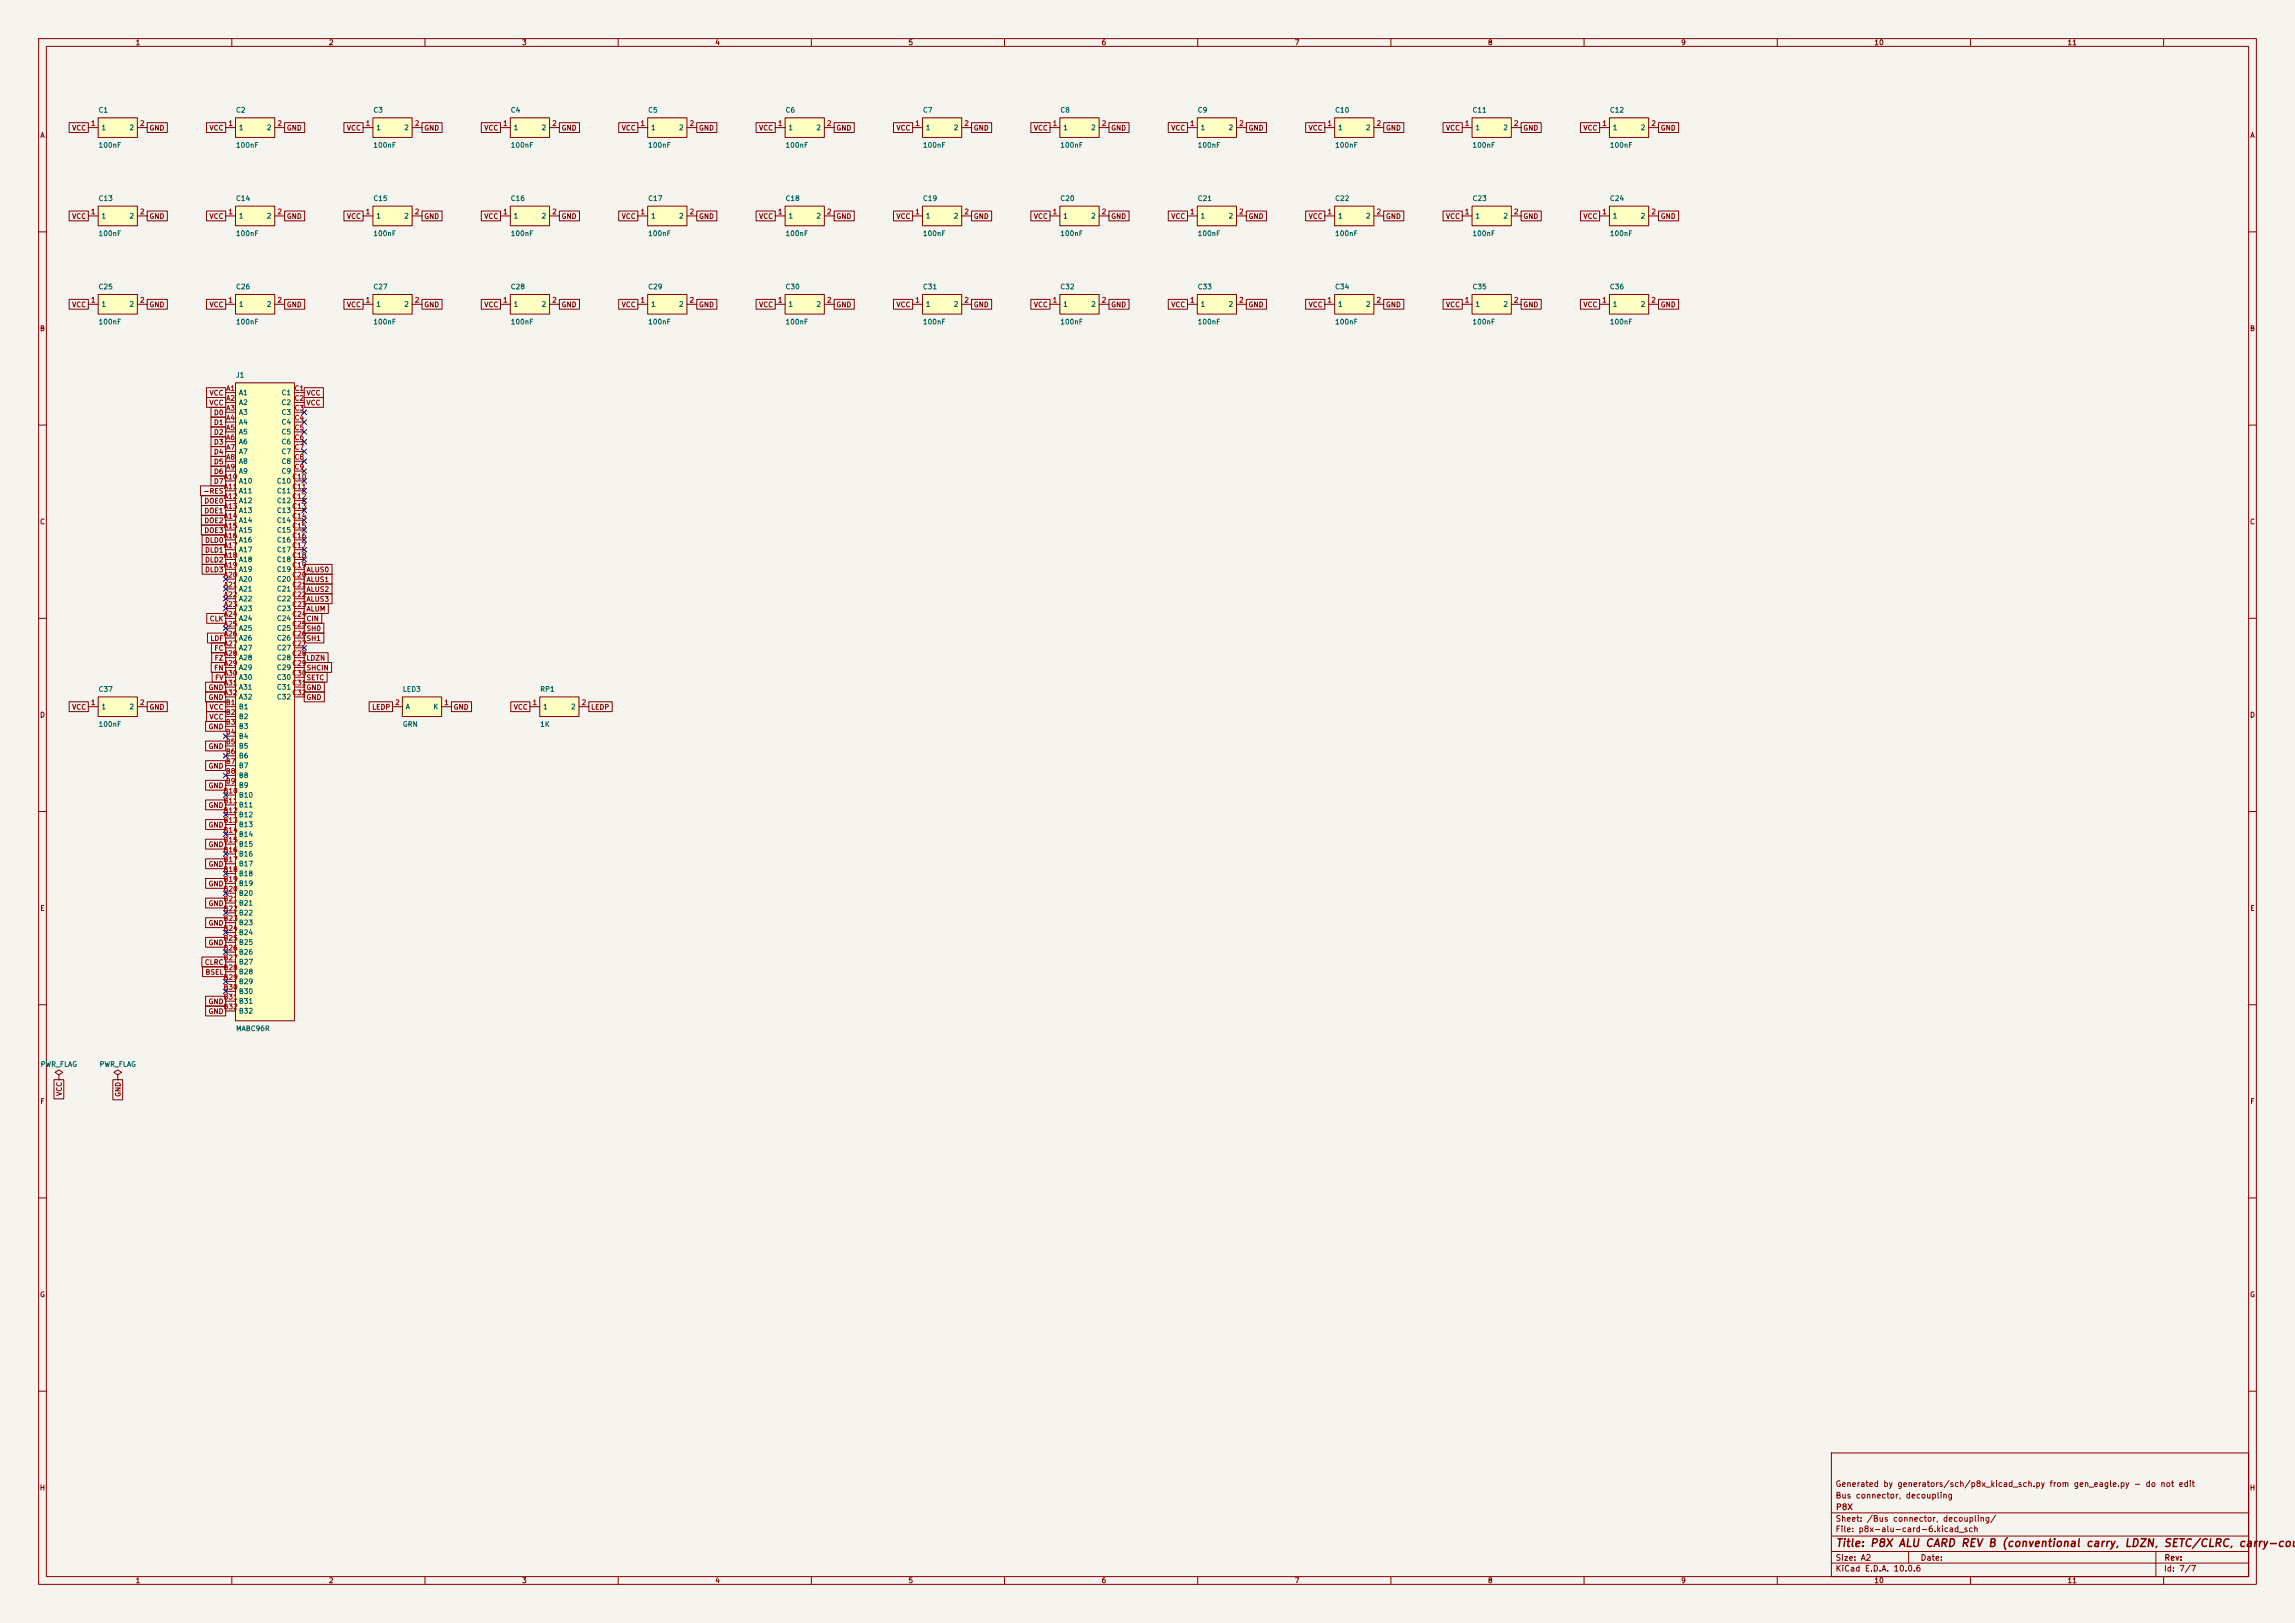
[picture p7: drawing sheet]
<svg xmlns="http://www.w3.org/2000/svg" width="594mm" height="420mm" viewBox="0 0 594 420" stroke-linecap="round" stroke-linejoin="round" font-family="sans-serif">
<defs><g id="words">
<text font-size="2" fill="#840000" x="475" y="400.8">Title: P8X ALU CARD REV B (conventional carry, LDZN, SETC/CLRC, carry-coup</text>
<g font-size="1.5" fill="#840000">
<text x="475" y="388.1">Bus connector, decoupling</text>
<text x="475" y="385.1">Generated by generators/sch/p8x_kicad_sch.py from gen_eagle.py - do not edit</text>
<text x="475" y="394.1">Sheet: /Bus connector, decoupling/</text>
<text x="475.1" y="391.1">P8X</text>
<text x="475" y="396.8">File: p8x-alu-card-6.kicad_sch</text>
<text x="475" y="407">KiCad E.D.A. 10.0.6</text>
<text x="475" y="404.2">Size: A2</text>
<text x="497" y="404.2">Date:</text>
<text x="560" y="407">Id: 7/7</text>
<text x="560.1" y="404.2">Rev:</text>
</g>
<g font-size="1.3" fill="#840000">
<text x="35" y="12">1</text>
<text x="85" y="12">2</text>
<text x="135" y="12">3</text>
<text x="185" y="12">4</text>
<text x="235" y="12">5</text>
<text x="285" y="12">6</text>
<text x="335" y="12">7</text>
<text x="385" y="12">8</text>
<text x="435" y="12">9</text>
<text x="485" y="12">10</text>
<text x="535" y="12">11</text>
<text x="10.3" y="36">A</text>
<text x="18.5" y="34.1">VCC</text>
<text x="38.5" y="34.1">GND</text>
<text x="54.1" y="34.1">VCC</text>
<text x="74.1" y="34.1">GND</text>
<text x="89.6" y="34.1">VCC</text>
<text x="109.7" y="34.1">GND</text>
<text x="125.2" y="34.1">VCC</text>
<text x="145.2" y="34.1">GND</text>
<text x="160.8" y="34.1">VCC</text>
<text x="180.8" y="34.1">GND</text>
<text x="196.3" y="34.1">VCC</text>
<text x="216.3" y="34.1">GND</text>
<text x="231.9" y="34.1">VCC</text>
<text x="251.9" y="34.1">GND</text>
<text x="267.4" y="34.1">VCC</text>
<text x="287.5" y="34.1">GND</text>
<text x="303" y="34.1">VCC</text>
<text x="323" y="34.1">GND</text>
<text x="338.6" y="34.1">VCC</text>
<text x="358.6" y="34.1">GND</text>
<text x="374.1" y="34.1">VCC</text>
<text x="394.1" y="34.1">GND</text>
<text x="409.7" y="34.1">VCC</text>
<text x="429.7" y="34.1">GND</text>
<text x="582.3" y="36">A</text>
<text x="18.5" y="56.9">VCC</text>
<text x="38.5" y="56.9">GND</text>
<text x="54.1" y="56.9">VCC</text>
<text x="74.1" y="56.9">GND</text>
<text x="89.6" y="56.9">VCC</text>
<text x="109.7" y="56.9">GND</text>
<text x="125.2" y="56.9">VCC</text>
<text x="145.2" y="56.9">GND</text>
<text x="160.8" y="56.9">VCC</text>
<text x="180.8" y="56.9">GND</text>
<text x="196.3" y="56.9">VCC</text>
<text x="216.3" y="56.9">GND</text>
<text x="231.9" y="56.9">VCC</text>
<text x="251.9" y="56.9">GND</text>
<text x="267.4" y="56.9">VCC</text>
<text x="287.5" y="56.9">GND</text>
<text x="303" y="56.9">VCC</text>
<text x="323" y="56.9">GND</text>
<text x="338.6" y="56.9">VCC</text>
<text x="358.6" y="56.9">GND</text>
<text x="374.1" y="56.9">VCC</text>
<text x="394.1" y="56.9">GND</text>
<text x="409.7" y="56.9">VCC</text>
<text x="429.7" y="56.9">GND</text>
<text x="18.5" y="79.8">VCC</text>
<text x="38.5" y="79.8">GND</text>
<text x="54.1" y="79.8">VCC</text>
<text x="74.1" y="79.8">GND</text>
<text x="89.6" y="79.8">VCC</text>
<text x="109.7" y="79.8">GND</text>
<text x="125.2" y="79.8">VCC</text>
<text x="145.2" y="79.8">GND</text>
<text x="160.8" y="79.8">VCC</text>
<text x="180.8" y="79.8">GND</text>
<text x="196.3" y="79.8">VCC</text>
<text x="216.3" y="79.8">GND</text>
<text x="231.9" y="79.8">VCC</text>
<text x="251.9" y="79.8">GND</text>
<text x="267.4" y="79.8">VCC</text>
<text x="287.5" y="79.8">GND</text>
<text x="303" y="79.8">VCC</text>
<text x="323" y="79.8">GND</text>
<text x="338.6" y="79.8">VCC</text>
<text x="358.6" y="79.8">GND</text>
<text x="374.1" y="79.8">VCC</text>
<text x="394.1" y="79.8">GND</text>
<text x="409.7" y="79.8">VCC</text>
<text x="429.7" y="79.8">GND</text>
<text x="10.2" y="86">B</text>
<text x="582.2" y="86">B</text>
<text x="54.1" y="105.2">VCC</text>
<text x="54.1" y="102.7">VCC</text>
<text x="55.2" y="107.7">D0</text>
<text x="79.2" y="102.7">VCC</text>
<text x="79.2" y="105.2">VCC</text>
<text x="55.2" y="110.3">D1</text>
<text x="55.2" y="112.8">D2</text>
<text x="55.2" y="115.4">D3</text>
<text x="55.2" y="117.9">D4</text>
<text x="55.2" y="120.4">D5</text>
<text x="55.2" y="123">D6</text>
<text x="55.2" y="125.5">D7</text>
<text x="52.5" y="128.1">-RES</text>
<text x="52.8" y="130.6">DOE0</text>
<text x="10.2" y="136">C</text>
<text x="52.8" y="133.1">DOE1</text>
<text x="52.8" y="135.7">DOE2</text>
<text x="582.2" y="136">C</text>
<text x="52.8" y="138.2">DOE3</text>
<text x="52.9" y="140.8">DLD0</text>
<text x="52.9" y="143.3">DLD1</text>
<text x="52.9" y="145.8">DLD2</text>
<text x="52.9" y="148.4">DLD3</text>
<text x="79.2" y="148.4">ALUS0</text>
<text x="79.2" y="150.9">ALUS1</text>
<text x="79.2" y="153.5">ALUS2</text>
<text x="79.2" y="156">ALUS3</text>
<text x="54.1" y="161.1">CLK</text>
<text x="79.2" y="158.5">ALUM</text>
<text x="79.2" y="161.1">CIN</text>
<text x="54.3" y="166.2">LDF</text>
<text x="79.2" y="163.6">SH0</text>
<text x="79.2" y="166.2">SH1</text>
<text x="55.3" y="173.8">FN</text>
<text x="55.4" y="168.7">FC</text>
<text x="55.4" y="171.2">FZ</text>
<text x="79.2" y="171.2">LDZN</text>
<text x="79.2" y="173.8">SHCIN</text>
<text x="53.8" y="178.9">GND</text>
<text x="55.5" y="176.3">FV</text>
<text x="79.2" y="176.3">SETC</text>
<text x="79.2" y="178.9">GND</text>
<text x="10.2" y="186">D</text>
<text x="18.5" y="183.9">VCC</text>
<text x="38.5" y="183.9">GND</text>
<text x="53.8" y="181.4">GND</text>
<text x="54.1" y="183.9">VCC</text>
<text x="79.2" y="181.4">GND</text>
<text x="96.2" y="183.9">LEDP</text>
<text x="117.3" y="183.9">GND</text>
<text x="132.8" y="183.9">VCC</text>
<text x="152.8" y="183.9">LEDP</text>
<text x="582.2" y="186">D</text>
<text x="53.8" y="189">GND</text>
<text x="54.1" y="186.5">VCC</text>
<text x="53.8" y="194.1">GND</text>
<text x="53.8" y="199.2">GND</text>
<text x="53.8" y="204.3">GND</text>
<text x="53.8" y="209.3">GND</text>
<text x="53.8" y="214.4">GND</text>
<text x="53.8" y="219.5">GND</text>
<text x="53.8" y="224.6">GND</text>
<text x="53.8" y="229.7">GND</text>
<text x="10.3" y="236">E</text>
<text x="53.8" y="234.7">GND</text>
<text x="53.8" y="239.8">GND</text>
<text x="582.3" y="236">E</text>
<text x="53.8" y="244.9">GND</text>
<text x="52.9" y="250">CLRC</text>
<text x="53.1" y="252.5">BSEL</text>
<text x="53.8" y="262.7">GND</text>
<text x="53.8" y="260.1">GND</text>
<text x="10.3" y="286">F</text>
<text x="16.3" y="283.7" transform="rotate(-90 16.3 283.7)">VCC</text>
<text x="31.5" y="284" transform="rotate(-90 31.5 284)">GND</text>
<text x="582.3" y="286">F</text>
<text x="10.2" y="336">G</text>
<text x="582.2" y="336">G</text>
<text x="10.2" y="386">H</text>
<text x="582.2" y="386">H</text>
<text x="35" y="410">1</text>
<text x="85" y="410">2</text>
<text x="135" y="410">3</text>
<text x="185" y="410">4</text>
<text x="235" y="410">5</text>
<text x="285" y="410">6</text>
<text x="335" y="410">7</text>
<text x="385" y="410">8</text>
<text x="435" y="410">9</text>
<text x="485" y="410">10</text>
<text x="535" y="410">11</text>
</g>
<g font-size="1.3" fill="#006464">
<text x="25.4" y="29.4">C1</text>
<text x="60.9" y="29.4">C2</text>
<text x="96.5" y="29.4">C3</text>
<text x="132.1" y="29.4">C4</text>
<text x="167.6" y="29.4">C5</text>
<text x="203.2" y="29.4">C6</text>
<text x="238.7" y="29.4">C7</text>
<text x="274.3" y="29.4">C8</text>
<text x="309.9" y="29.4">C9</text>
<text x="345.4" y="29.4">C10</text>
<text x="381" y="29.4">C11</text>
<text x="416.5" y="29.4">C12</text>
<text x="26.1" y="34">1</text>
<text x="33.4" y="34">2</text>
<text x="61.7" y="34">1</text>
<text x="68.9" y="34">2</text>
<text x="97.3" y="34">1</text>
<text x="104.5" y="34">2</text>
<text x="132.8" y="34">1</text>
<text x="140" y="34">2</text>
<text x="168.4" y="34">1</text>
<text x="175.6" y="34">2</text>
<text x="203.9" y="34">1</text>
<text x="211.2" y="34">2</text>
<text x="239.5" y="34">1</text>
<text x="246.7" y="34">2</text>
<text x="275.1" y="34">1</text>
<text x="282.3" y="34">2</text>
<text x="310.6" y="34">1</text>
<text x="317.8" y="34">2</text>
<text x="346.2" y="34">1</text>
<text x="353.4" y="34">2</text>
<text x="381.7" y="34">1</text>
<text x="389" y="34">2</text>
<text x="417.3" y="34">1</text>
<text x="424.5" y="34">2</text>
<text x="25.4" y="38.5">100nF</text>
<text x="60.9" y="38.5">100nF</text>
<text x="96.5" y="38.5">100nF</text>
<text x="132.1" y="38.5">100nF</text>
<text x="167.6" y="38.5">100nF</text>
<text x="203.2" y="38.5">100nF</text>
<text x="238.7" y="38.5">100nF</text>
<text x="274.3" y="38.5">100nF</text>
<text x="309.9" y="38.5">100nF</text>
<text x="345.4" y="38.5">100nF</text>
<text x="381" y="38.5">100nF</text>
<text x="416.5" y="38.5">100nF</text>
<text x="25.4" y="52.3">C13</text>
<text x="60.9" y="52.3">C14</text>
<text x="96.5" y="52.3">C15</text>
<text x="132.1" y="52.3">C16</text>
<text x="167.6" y="52.3">C17</text>
<text x="203.2" y="52.3">C18</text>
<text x="238.7" y="52.3">C19</text>
<text x="274.3" y="52.3">C20</text>
<text x="309.9" y="52.3">C21</text>
<text x="345.4" y="52.3">C22</text>
<text x="381" y="52.3">C23</text>
<text x="416.5" y="52.3">C24</text>
<text x="26.1" y="56.8">1</text>
<text x="33.4" y="56.8">2</text>
<text x="61.7" y="56.8">1</text>
<text x="68.9" y="56.8">2</text>
<text x="97.3" y="56.8">1</text>
<text x="104.5" y="56.8">2</text>
<text x="132.8" y="56.8">1</text>
<text x="140" y="56.8">2</text>
<text x="168.4" y="56.8">1</text>
<text x="175.6" y="56.8">2</text>
<text x="203.9" y="56.8">1</text>
<text x="211.2" y="56.8">2</text>
<text x="239.5" y="56.8">1</text>
<text x="246.7" y="56.8">2</text>
<text x="275.1" y="56.8">1</text>
<text x="282.3" y="56.8">2</text>
<text x="310.6" y="56.8">1</text>
<text x="317.8" y="56.8">2</text>
<text x="346.2" y="56.8">1</text>
<text x="353.4" y="56.8">2</text>
<text x="381.7" y="56.8">1</text>
<text x="389" y="56.8">2</text>
<text x="417.3" y="56.8">1</text>
<text x="424.5" y="56.8">2</text>
<text x="25.4" y="61.4">100nF</text>
<text x="60.9" y="61.4">100nF</text>
<text x="96.5" y="61.4">100nF</text>
<text x="132.1" y="61.4">100nF</text>
<text x="167.6" y="61.4">100nF</text>
<text x="203.2" y="61.4">100nF</text>
<text x="238.7" y="61.4">100nF</text>
<text x="274.3" y="61.4">100nF</text>
<text x="309.9" y="61.4">100nF</text>
<text x="345.4" y="61.4">100nF</text>
<text x="381" y="61.4">100nF</text>
<text x="416.5" y="61.4">100nF</text>
<text x="25.4" y="75.2">C25</text>
<text x="60.9" y="75.2">C26</text>
<text x="96.5" y="75.2">C27</text>
<text x="132.1" y="75.2">C28</text>
<text x="167.6" y="75.2">C29</text>
<text x="203.2" y="75.2">C30</text>
<text x="238.7" y="75.2">C31</text>
<text x="274.3" y="75.2">C32</text>
<text x="309.9" y="75.2">C33</text>
<text x="345.4" y="75.2">C34</text>
<text x="381" y="75.2">C35</text>
<text x="416.5" y="75.2">C36</text>
<text x="26.1" y="79.7">1</text>
<text x="33.4" y="79.7">2</text>
<text x="61.7" y="79.7">1</text>
<text x="68.9" y="79.7">2</text>
<text x="97.3" y="79.7">1</text>
<text x="104.5" y="79.7">2</text>
<text x="132.8" y="79.7">1</text>
<text x="140" y="79.7">2</text>
<text x="168.4" y="79.7">1</text>
<text x="175.6" y="79.7">2</text>
<text x="203.9" y="79.7">1</text>
<text x="211.2" y="79.7">2</text>
<text x="239.5" y="79.7">1</text>
<text x="246.7" y="79.7">2</text>
<text x="275.1" y="79.7">1</text>
<text x="282.3" y="79.7">2</text>
<text x="310.6" y="79.7">1</text>
<text x="317.8" y="79.7">2</text>
<text x="346.2" y="79.7">1</text>
<text x="353.4" y="79.7">2</text>
<text x="381.7" y="79.7">1</text>
<text x="389" y="79.7">2</text>
<text x="417.3" y="79.7">1</text>
<text x="424.5" y="79.7">2</text>
<text x="25.4" y="84.2">100nF</text>
<text x="60.9" y="84.2">100nF</text>
<text x="96.5" y="84.2">100nF</text>
<text x="132.1" y="84.2">100nF</text>
<text x="167.6" y="84.2">100nF</text>
<text x="203.2" y="84.2">100nF</text>
<text x="238.7" y="84.2">100nF</text>
<text x="274.3" y="84.2">100nF</text>
<text x="309.9" y="84.2">100nF</text>
<text x="345.4" y="84.2">100nF</text>
<text x="381" y="84.2">100nF</text>
<text x="416.5" y="84.2">100nF</text>
<text x="60.9" y="98">J1</text>
<text x="61.7" y="102.6">A1</text>
<text x="61.7" y="105.1">A2</text>
<text x="61.7" y="107.6">A3</text>
<text x="72.7" y="102.6">C1</text>
<text x="72.7" y="105.1">C2</text>
<text x="72.7" y="107.6">C3</text>
<text x="61.7" y="110.2">A4</text>
<text x="61.7" y="112.7">A5</text>
<text x="72.7" y="110.2">C4</text>
<text x="72.7" y="112.7">C5</text>
<text x="61.7" y="115.3">A6</text>
<text x="61.7" y="117.8">A7</text>
<text x="72.7" y="115.3">C6</text>
<text x="72.7" y="117.8">C7</text>
<text x="61.7" y="120.3">A8</text>
<text x="61.7" y="122.9">A9</text>
<text x="61.7" y="125.4">A10</text>
<text x="71.5" y="125.4">C10</text>
<text x="72.7" y="120.3">C8</text>
<text x="72.7" y="122.9">C9</text>
<text x="61.7" y="128">A11</text>
<text x="61.7" y="130.5">A12</text>
<text x="71.5" y="128">C11</text>
<text x="71.5" y="130.5">C12</text>
<text x="61.7" y="133">A13</text>
<text x="61.7" y="135.6">A14</text>
<text x="71.5" y="133">C13</text>
<text x="71.5" y="135.6">C14</text>
<text x="61.7" y="138.1">A15</text>
<text x="61.7" y="140.7">A16</text>
<text x="61.7" y="143.2">A17</text>
<text x="71.5" y="138.1">C15</text>
<text x="71.5" y="140.7">C16</text>
<text x="71.5" y="143.2">C17</text>
<text x="61.7" y="145.7">A18</text>
<text x="61.7" y="148.3">A19</text>
<text x="71.5" y="145.7">C18</text>
<text x="71.5" y="148.3">C19</text>
<text x="61.7" y="150.8">A20</text>
<text x="61.7" y="153.4">A21</text>
<text x="61.7" y="155.9">A22</text>
<text x="71.5" y="150.8">C20</text>
<text x="71.5" y="153.4">C21</text>
<text x="71.5" y="155.9">C22</text>
<text x="61.7" y="158.4">A23</text>
<text x="61.7" y="161">A24</text>
<text x="71.5" y="158.4">C23</text>
<text x="71.5" y="161">C24</text>
<text x="61.7" y="163.5">A25</text>
<text x="61.7" y="166.1">A26</text>
<text x="71.5" y="163.5">C25</text>
<text x="71.5" y="166.1">C26</text>
<text x="61.7" y="168.6">A27</text>
<text x="61.7" y="171.1">A28</text>
<text x="61.7" y="173.7">A29</text>
<text x="71.5" y="168.6">C27</text>
<text x="71.5" y="171.1">C28</text>
<text x="71.5" y="173.7">C29</text>
<text x="25.4" y="179.3">C37</text>
<text x="61.7" y="176.2">A30</text>
<text x="61.7" y="178.8">A31</text>
<text x="71.5" y="176.2">C30</text>
<text x="71.5" y="178.8">C31</text>
<text x="104.1" y="179.3">LED3</text>
<text x="139.7" y="179.3">RP1</text>
<text x="26.1" y="183.8">1</text>
<text x="33.4" y="183.8">2</text>
<text x="61.7" y="181.3">A32</text>
<text x="61.7" y="183.8">B1</text>
<text x="71.5" y="181.3">C32</text>
<text x="104.9" y="183.8">A</text>
<text x="112" y="183.8">K</text>
<text x="140.4" y="183.8">1</text>
<text x="147.7" y="183.8">2</text>
<text x="25.4" y="188.4">100nF</text>
<text x="61.7" y="186.4">B2</text>
<text x="61.7" y="188.9">B3</text>
<text x="61.7" y="191.5">B4</text>
<text x="104.1" y="188.4">GRN</text>
<text x="139.7" y="188.4">1K</text>
<text x="61.7" y="194">B5</text>
<text x="61.7" y="196.5">B6</text>
<text x="61.7" y="199.1">B7</text>
<text x="61.7" y="201.6">B8</text>
<text x="61.7" y="204.2">B9</text>
<text x="61.7" y="206.7">B10</text>
<text x="61.7" y="209.2">B11</text>
<text x="61.7" y="211.8">B12</text>
<text x="61.7" y="214.3">B13</text>
<text x="61.7" y="216.9">B14</text>
<text x="61.7" y="219.4">B15</text>
<text x="61.7" y="221.9">B16</text>
<text x="61.7" y="224.5">B17</text>
<text x="61.7" y="227">B18</text>
<text x="61.7" y="229.6">B19</text>
<text x="61.7" y="232.1">B20</text>
<text x="61.7" y="234.6">B21</text>
<text x="61.7" y="237.2">B22</text>
<text x="61.7" y="239.7">B23</text>
<text x="61.7" y="242.3">B24</text>
<text x="61.7" y="244.8">B25</text>
<text x="61.7" y="247.3">B26</text>
<text x="61.7" y="249.9">B27</text>
<text x="61.7" y="252.4">B28</text>
<text x="61.7" y="255">B29</text>
<text x="61.7" y="257.5">B30</text>
<text x="61.7" y="260">B31</text>
<text x="61.7" y="262.6">B32</text>
<text x="60.9" y="267.1">MABC96R</text>
<text x="10.4" y="276.4">PWR_FLAG</text>
<text x="25.6" y="276.4">PWR_FLAG</text>
</g>
<g font-size="1.3" fill="#a90000">
<text x="23.4" y="32.9">1</text>
<text x="36.1" y="32.9">2</text>
<text x="59" y="32.9">1</text>
<text x="71.7" y="32.9">2</text>
<text x="94.5" y="32.9">1</text>
<text x="107.2" y="32.9">2</text>
<text x="130.1" y="32.9">1</text>
<text x="142.8" y="32.9">2</text>
<text x="165.6" y="32.9">1</text>
<text x="178.3" y="32.9">2</text>
<text x="201.2" y="32.9">1</text>
<text x="213.9" y="32.9">2</text>
<text x="236.8" y="32.9">1</text>
<text x="249.5" y="32.9">2</text>
<text x="272.3" y="32.9">1</text>
<text x="285" y="32.9">2</text>
<text x="307.9" y="32.9">1</text>
<text x="320.6" y="32.9">2</text>
<text x="343.4" y="32.9">1</text>
<text x="356.1" y="32.9">2</text>
<text x="379" y="32.9">1</text>
<text x="391.7" y="32.9">2</text>
<text x="414.6" y="32.9">1</text>
<text x="427.3" y="32.9">2</text>
<text x="23.4" y="55.7">1</text>
<text x="36.1" y="55.7">2</text>
<text x="59" y="55.7">1</text>
<text x="71.7" y="55.7">2</text>
<text x="94.5" y="55.7">1</text>
<text x="107.2" y="55.7">2</text>
<text x="130.1" y="55.7">1</text>
<text x="142.8" y="55.7">2</text>
<text x="165.6" y="55.7">1</text>
<text x="178.3" y="55.7">2</text>
<text x="201.2" y="55.7">1</text>
<text x="213.9" y="55.7">2</text>
<text x="236.8" y="55.7">1</text>
<text x="249.5" y="55.7">2</text>
<text x="272.3" y="55.7">1</text>
<text x="285" y="55.7">2</text>
<text x="307.9" y="55.7">1</text>
<text x="320.6" y="55.7">2</text>
<text x="343.4" y="55.7">1</text>
<text x="356.1" y="55.7">2</text>
<text x="379" y="55.7">1</text>
<text x="391.7" y="55.7">2</text>
<text x="414.6" y="55.7">1</text>
<text x="427.3" y="55.7">2</text>
<text x="23.4" y="78.6">1</text>
<text x="36.1" y="78.6">2</text>
<text x="59" y="78.6">1</text>
<text x="71.7" y="78.6">2</text>
<text x="94.5" y="78.6">1</text>
<text x="107.2" y="78.6">2</text>
<text x="130.1" y="78.6">1</text>
<text x="142.8" y="78.6">2</text>
<text x="165.6" y="78.6">1</text>
<text x="178.3" y="78.6">2</text>
<text x="201.2" y="78.6">1</text>
<text x="213.9" y="78.6">2</text>
<text x="236.8" y="78.6">1</text>
<text x="249.5" y="78.6">2</text>
<text x="272.3" y="78.6">1</text>
<text x="285" y="78.6">2</text>
<text x="307.9" y="78.6">1</text>
<text x="320.6" y="78.6">2</text>
<text x="343.4" y="78.6">1</text>
<text x="356.1" y="78.6">2</text>
<text x="379" y="78.6">1</text>
<text x="391.7" y="78.6">2</text>
<text x="414.6" y="78.6">1</text>
<text x="427.3" y="78.6">2</text>
<text x="58.4" y="101.5">A1</text>
<text x="76.1" y="101.5">C1</text>
<text x="58.4" y="104">A2</text>
<text x="58.4" y="106.5">A3</text>
<text x="76.1" y="104">C2</text>
<text x="76.1" y="106.5">C3</text>
<text x="58.4" y="109.1">A4</text>
<text x="58.4" y="111.6">A5</text>
<text x="76.1" y="109.1">C4</text>
<text x="76.1" y="111.6">C5</text>
<text x="58.4" y="114.2">A6</text>
<text x="58.4" y="116.7">A7</text>
<text x="58.4" y="119.2">A8</text>
<text x="76.1" y="114.2">C6</text>
<text x="76.1" y="116.7">C7</text>
<text x="76.1" y="119.2">C8</text>
<text x="57.8" y="124.3">A10</text>
<text x="58.4" y="121.8">A9</text>
<text x="75.5" y="124.3">C10</text>
<text x="76.1" y="121.8">C9</text>
<text x="57.8" y="126.9">A11</text>
<text x="57.8" y="129.4">A12</text>
<text x="57.8" y="131.9">A13</text>
<text x="75.5" y="126.9">C11</text>
<text x="75.5" y="129.4">C12</text>
<text x="75.5" y="131.9">C13</text>
<text x="57.8" y="134.5">A14</text>
<text x="57.8" y="137">A15</text>
<text x="75.5" y="134.5">C14</text>
<text x="75.5" y="137">C15</text>
<text x="57.8" y="139.6">A16</text>
<text x="57.8" y="142.1">A17</text>
<text x="75.5" y="139.6">C16</text>
<text x="75.5" y="142.1">C17</text>
<text x="57.8" y="144.6">A18</text>
<text x="57.8" y="147.2">A19</text>
<text x="57.8" y="149.7">A20</text>
<text x="75.5" y="144.6">C18</text>
<text x="75.5" y="147.2">C19</text>
<text x="75.5" y="149.7">C20</text>
<text x="57.8" y="152.3">A21</text>
<text x="57.8" y="154.8">A22</text>
<text x="75.5" y="152.3">C21</text>
<text x="75.5" y="154.8">C22</text>
<text x="57.8" y="157.3">A23</text>
<text x="57.8" y="159.9">A24</text>
<text x="75.5" y="157.3">C23</text>
<text x="75.5" y="159.9">C24</text>
<text x="57.8" y="162.4">A25</text>
<text x="57.8" y="165">A26</text>
<text x="57.8" y="167.5">A27</text>
<text x="75.5" y="162.4">C25</text>
<text x="75.5" y="165">C26</text>
<text x="75.5" y="167.5">C27</text>
<text x="57.8" y="170">A28</text>
<text x="57.8" y="172.6">A29</text>
<text x="75.5" y="170">C28</text>
<text x="75.5" y="172.6">C29</text>
<text x="57.8" y="175.1">A30</text>
<text x="57.8" y="177.7">A31</text>
<text x="75.5" y="175.1">C30</text>
<text x="75.5" y="177.7">C31</text>
<text x="23.4" y="182.7">1</text>
<text x="36.1" y="182.7">2</text>
<text x="57.8" y="180.2">A32</text>
<text x="58.3" y="182.7">B1</text>
<text x="58.3" y="185.3">B2</text>
<text x="75.5" y="180.2">C32</text>
<text x="102.1" y="182.7">2</text>
<text x="114.8" y="182.7">1</text>
<text x="137.7" y="182.7">1</text>
<text x="150.4" y="182.7">2</text>
<text x="58.3" y="187.8">B3</text>
<text x="58.3" y="190.4">B4</text>
<text x="58.3" y="192.9">B5</text>
<text x="58.3" y="195.4">B6</text>
<text x="58.3" y="198">B7</text>
<text x="58.3" y="200.5">B8</text>
<text x="58.3" y="203.1">B9</text>
<text x="57.7" y="205.6">B10</text>
<text x="57.7" y="208.1">B11</text>
<text x="57.7" y="210.7">B12</text>
<text x="57.7" y="213.2">B13</text>
<text x="57.7" y="215.8">B14</text>
<text x="57.7" y="218.3">B15</text>
<text x="57.7" y="220.8">B16</text>
<text x="57.7" y="223.4">B17</text>
<text x="57.7" y="225.9">B18</text>
<text x="57.7" y="228.5">B19</text>
<text x="57.7" y="231">B20</text>
<text x="57.7" y="233.5">B21</text>
<text x="57.7" y="236.1">B22</text>
<text x="57.7" y="238.6">B23</text>
<text x="57.7" y="241.2">B24</text>
<text x="57.7" y="243.7">B25</text>
<text x="57.7" y="246.2">B26</text>
<text x="57.7" y="248.8">B27</text>
<text x="57.7" y="251.3">B28</text>
<text x="57.7" y="253.9">B29</text>
<text x="57.7" y="256.4">B30</text>
<text x="57.7" y="258.9">B31</text>
<text x="57.7" y="261.5">B32</text>
</g>
</g></defs>
<path d="M0 0h594v420h-594z" fill="#f5f4ef" stroke="#f5f4ef" stroke-width=".26"/>
<g fill="none" stroke="#840000" stroke-width=".26">
<path d="M10 10h574v400h-574zM12 12h570v396h-570zM60 10v2M110 10v2M160 10v2M210 10v2M260 10v2M310 10v2M360 10v2M410 10v2M460 10v2M510 10v2"/>
<path d="M560 10v2M10 60h2M582 60h2M10 110h2M582 110h2M10 160h2M582 160h2M10 210h2M582 210h2M10 260h2M582 260h2M10 310h2"/>
<path d="M582 310h2M10 360h2M474 376h108v32h-108zM582 360h2M474 397.5h108M474 391.5h108M60 408v2M110 408v2M160 408v2M210 408v2M260 408v2M310 408v2"/>
<path d="M360 408v2M410 408v2M460 408v2M474 404.5h108M474 401.5h108M494 401.5v3M510 408v2M558 401.5v6.5M560 408v2"/>
</g>
<path d="M345.4 53.3h10.2v5.1h-10.2z" fill="#ffffc2"/>
<path d="M342.9 55.9h2.5M345.4 53.3h10.2v5.1h-10.2zM355.6 55.9h2.5" fill="none" stroke="#840000" stroke-width=".26"/>
<path d="M61 99.1h15.2v165.1h-15.2z" fill="#ffffc2"/>
<g fill="none" stroke="#840000" stroke-width=".26">
<path d="M61 99.1h15.2v165.1h-15.2zM58.4 101.6h2.6M58.4 104.1h2.6M58.4 106.7h2.6M58.4 109.2h2.6M58.4 111.8h2.6M58.4 114.3h2.6M58.4 116.8h2.6M58.4 119.4h2.6M76.2 101.6h2.5M76.2 104.1h2.5M76.2 106.7h2.5"/>
<path d="M76.2 109.2h2.5M76.2 111.8h2.5M76.2 114.3h2.5M76.2 116.8h2.5M76.2 119.4h2.5M58.4 121.9h2.6M58.4 124.5h2.6M58.4 127h2.6M58.4 129.5h2.6M58.4 132.1h2.6M58.4 134.6h2.6M58.4 137.2h2.6"/>
<path d="M58.4 139.7h2.6M76.2 121.9h2.5M76.2 124.5h2.5M76.2 127h2.5M76.2 129.5h2.5M76.2 132.1h2.5M76.2 134.6h2.5M76.2 137.2h2.5M76.2 139.7h2.5M58.4 142.2h2.6M58.4 144.8h2.6M58.4 147.3h2.6"/>
<path d="M58.4 149.9h2.6M58.4 152.4h2.6M58.4 154.9h2.6M58.4 157.5h2.6M76.2 142.2h2.5M76.2 144.8h2.5M76.2 147.3h2.5M76.2 149.9h2.5M76.2 152.4h2.5M76.2 154.9h2.5M76.2 157.5h2.5M58.4 160h2.6"/>
<path d="M58.4 162.6h2.6M58.4 165.1h2.6M58.4 167.6h2.6M58.4 170.2h2.6M58.4 172.7h2.6M58.4 175.3h2.6M58.4 177.8h2.6M76.2 160h2.5M76.2 162.6h2.5M76.2 165.1h2.5M76.2 167.6h2.5M76.2 170.2h2.5"/>
<path d="M76.2 172.7h2.5M76.2 175.3h2.5M76.2 177.8h2.5M58.4 180.3h2.6M58.4 182.9h2.6M58.4 185.4h2.6M58.4 188h2.6M58.4 190.5h2.6M58.4 193h2.6M58.4 195.6h2.6M58.4 198.1h2.6M76.2 180.3h2.5"/>
<path d="M58.4 200.7h2.6M58.4 203.2h2.6M58.4 205.7h2.6M58.4 208.3h2.6M58.4 210.8h2.6M58.4 213.4h2.6M58.4 215.9h2.6M58.4 218.4h2.6M58.4 221h2.6M58.4 223.5h2.6M58.4 226.1h2.6M58.4 228.6h2.6"/>
<path d="M58.4 231.1h2.6M58.4 233.7h2.6M58.4 236.2h2.6M58.4 238.8h2.6M58.4 241.3h2.6M58.4 243.8h2.6M58.4 246.4h2.6M58.4 248.9h2.6M58.4 251.5h2.6M58.4 254h2.6M58.4 256.5h2.6M58.4 259.1h2.6"/>
<path d="M30.5 278.1l1-.6-1-.6-1 .6 1 .6v1.3M30.5 279.4h.1M58.4 261.6h2.6"/>
</g>
<path d="M132.1 53.3h10.1v5.1h-10.1z" fill="#ffffc2"/>
<path d="M129.5 55.9h2.6M132.1 53.3h10.1v5.1h-10.1zM142.2 55.9h2.6M15.2 278.1l1.1-.6-1.1-.6-1 .6 1 .6v1.3M15.2 279.4h.1" fill="none" stroke="#840000" stroke-width=".26"/>
<path d="M132.1 30.5h10.1v5.1h-10.1z" fill="#ffffc2"/>
<path d="M129.5 33h2.6M132.1 30.5h10.1v5.1h-10.1zM142.2 33h2.6" fill="none" stroke="#840000" stroke-width=".26"/>
<path d="M25.4 180.3h10.2v5.1h-10.2z" fill="#ffffc2"/>
<path d="M22.9 182.9h2.5M25.4 180.3h10.2v5.1h-10.2zM35.6 182.9h2.5" fill="none" stroke="#840000" stroke-width=".26"/>
<path d="M132.1 76.2h10.1v5.1h-10.1z" fill="#ffffc2"/>
<path d="M129.5 78.7h2.6M132.1 76.2h10.1v5.1h-10.1zM142.2 78.7h2.6" fill="none" stroke="#840000" stroke-width=".26"/>
<path d="M139.7 180.3h10.2v5.1h-10.2z" fill="#ffffc2"/>
<path d="M137.2 182.9h2.5M139.7 180.3h10.2v5.1h-10.2zM149.9 182.9h2.5" fill="none" stroke="#840000" stroke-width=".26"/>
<path d="M104.1 180.3h10.2v5.1h-10.2z" fill="#ffffc2"/>
<path d="M101.6 182.9h2.5M104.1 180.3h10.2v5.1h-10.2zM114.3 182.9h2.5" fill="none" stroke="#840000" stroke-width=".26"/>
<path d="M61 76.2h10.1v5.1h-10.1z" fill="#ffffc2"/>
<path d="M58.4 78.7h2.6M61 76.2h10.1v5.1h-10.1zM71.1 78.7h2.6" fill="none" stroke="#840000" stroke-width=".26"/>
<path d="M96.5 76.2h10.2v5.1h-10.2z" fill="#ffffc2"/>
<path d="M94 78.7h2.5M96.5 76.2h10.2v5.1h-10.2zM106.7 78.7h2.5" fill="none" stroke="#840000" stroke-width=".26"/>
<path d="M203.2 30.5h10.2v5.1h-10.2z" fill="#ffffc2"/>
<path d="M200.7 33h2.5M203.2 30.5h10.2v5.1h-10.2zM213.4 33h2.5" fill="none" stroke="#840000" stroke-width=".26"/>
<path d="M96.5 53.3h10.2v5.1h-10.2z" fill="#ffffc2"/>
<path d="M94 55.9h2.5M96.5 53.3h10.2v5.1h-10.2zM106.7 55.9h2.5" fill="none" stroke="#840000" stroke-width=".26"/>
<path d="M203.2 53.3h10.2v5.1h-10.2z" fill="#ffffc2"/>
<path d="M200.7 55.9h2.5M203.2 53.3h10.2v5.1h-10.2zM213.4 55.9h2.5" fill="none" stroke="#840000" stroke-width=".26"/>
<path d="M61 53.3h10.1v5.1h-10.1z" fill="#ffffc2"/>
<path d="M58.4 55.9h2.6M61 53.3h10.1v5.1h-10.1zM71.1 55.9h2.6" fill="none" stroke="#840000" stroke-width=".26"/>
<path d="M61 30.5h10.1v5.1h-10.1z" fill="#ffffc2"/>
<path d="M58.4 33h2.6M61 30.5h10.1v5.1h-10.1zM71.1 33h2.6" fill="none" stroke="#840000" stroke-width=".26"/>
<path d="M96.5 30.5h10.2v5.1h-10.2z" fill="#ffffc2"/>
<path d="M94 33h2.5M96.5 30.5h10.2v5.1h-10.2zM106.7 33h2.5" fill="none" stroke="#840000" stroke-width=".26"/>
<path d="M167.6 30.5h10.2v5.1h-10.2z" fill="#ffffc2"/>
<path d="M165.1 33h2.5M167.6 30.5h10.2v5.1h-10.2zM177.8 33h2.5" fill="none" stroke="#840000" stroke-width=".26"/>
<path d="M167.6 53.3h10.2v5.1h-10.2z" fill="#ffffc2"/>
<path d="M165.1 55.9h2.5M167.6 53.3h10.2v5.1h-10.2zM177.8 55.9h2.5" fill="none" stroke="#840000" stroke-width=".26"/>
<path d="M25.4 76.2h10.2v5.1h-10.2z" fill="#ffffc2"/>
<path d="M22.9 78.7h2.5M25.4 76.2h10.2v5.1h-10.2zM35.6 78.7h2.5" fill="none" stroke="#840000" stroke-width=".26"/>
<path d="M25.4 30.5h10.2v5.1h-10.2z" fill="#ffffc2"/>
<path d="M22.9 33h2.5M25.4 30.5h10.2v5.1h-10.2zM35.6 33h2.5" fill="none" stroke="#840000" stroke-width=".26"/>
<path d="M25.4 53.3h10.2v5.1h-10.2z" fill="#ffffc2"/>
<path d="M22.9 55.9h2.5M25.4 53.3h10.2v5.1h-10.2zM35.6 55.9h2.5" fill="none" stroke="#840000" stroke-width=".26"/>
<path d="M416.6 76.2h10.1v5.1h-10.1z" fill="#ffffc2"/>
<path d="M414 78.7h2.6M416.6 76.2h10.1v5.1h-10.1zM426.7 78.7h2.6" fill="none" stroke="#840000" stroke-width=".26"/>
<path d="M167.6 76.2h10.2v5.1h-10.2z" fill="#ffffc2"/>
<path d="M165.1 78.7h2.5M167.6 76.2h10.2v5.1h-10.2zM177.8 78.7h2.5" fill="none" stroke="#840000" stroke-width=".26"/>
<path d="M381 76.2h10.2v5.1h-10.2z" fill="#ffffc2"/>
<path d="M378.5 78.7h2.5M381 76.2h10.2v5.1h-10.2zM391.2 78.7h2.5" fill="none" stroke="#840000" stroke-width=".26"/>
<path d="M203.2 76.2h10.2v5.1h-10.2z" fill="#ffffc2"/>
<path d="M200.7 78.7h2.5M203.2 76.2h10.2v5.1h-10.2zM213.4 78.7h2.5" fill="none" stroke="#840000" stroke-width=".26"/>
<path d="M309.9 76.2h10.1v5.1h-10.1z" fill="#ffffc2"/>
<path d="M307.3 78.7h2.6M309.9 76.2h10.1v5.1h-10.1zM320 78.7h2.6" fill="none" stroke="#840000" stroke-width=".26"/>
<path d="M274.3 76.2h10.2v5.1h-10.2z" fill="#ffffc2"/>
<path d="M271.8 78.7h2.5M274.3 76.2h10.2v5.1h-10.2zM284.5 78.7h2.5" fill="none" stroke="#840000" stroke-width=".26"/>
<path d="M381 53.3h10.2v5.1h-10.2z" fill="#ffffc2"/>
<path d="M378.5 55.9h2.5M381 53.3h10.2v5.1h-10.2zM391.2 55.9h2.5" fill="none" stroke="#840000" stroke-width=".26"/>
<path d="M238.8 53.3h10.1v5.1h-10.1z" fill="#ffffc2"/>
<path d="M236.2 55.9h2.6M238.8 53.3h10.1v5.1h-10.1zM248.9 55.9h2.6" fill="none" stroke="#840000" stroke-width=".26"/>
<path d="M381 30.5h10.2v5.1h-10.2z" fill="#ffffc2"/>
<path d="M378.5 33h2.5M381 30.5h10.2v5.1h-10.2zM391.2 33h2.5" fill="none" stroke="#840000" stroke-width=".26"/>
<path d="M238.8 30.5h10.1v5.1h-10.1z" fill="#ffffc2"/>
<path d="M236.2 33h2.6M238.8 30.5h10.1v5.1h-10.1zM248.9 33h2.6" fill="none" stroke="#840000" stroke-width=".26"/>
<path d="M274.3 53.3h10.2v5.1h-10.2z" fill="#ffffc2"/>
<path d="M271.8 55.9h2.5M274.3 53.3h10.2v5.1h-10.2zM284.5 55.9h2.5" fill="none" stroke="#840000" stroke-width=".26"/>
<path d="M238.8 76.2h10.1v5.1h-10.1z" fill="#ffffc2"/>
<path d="M236.2 78.7h2.6M238.8 76.2h10.1v5.1h-10.1zM248.9 78.7h2.6" fill="none" stroke="#840000" stroke-width=".26"/>
<path d="M274.3 30.5h10.2v5.1h-10.2z" fill="#ffffc2"/>
<path d="M271.8 33h2.5M274.3 30.5h10.2v5.1h-10.2zM284.5 33h2.5" fill="none" stroke="#840000" stroke-width=".26"/>
<path d="M416.6 53.3h10.1v5.1h-10.1z" fill="#ffffc2"/>
<path d="M414 55.9h2.6M416.6 53.3h10.1v5.1h-10.1zM426.7 55.9h2.6" fill="none" stroke="#840000" stroke-width=".26"/>
<path d="M416.6 30.5h10.1v5.1h-10.1z" fill="#ffffc2"/>
<path d="M414 33h2.6M416.6 30.5h10.1v5.1h-10.1zM426.7 33h2.6" fill="none" stroke="#840000" stroke-width=".26"/>
<path d="M345.4 76.2h10.2v5.1h-10.2z" fill="#ffffc2"/>
<path d="M342.9 78.7h2.5M345.4 76.2h10.2v5.1h-10.2zM355.6 78.7h2.5" fill="none" stroke="#840000" stroke-width=".26"/>
<path d="M309.9 30.5h10.1v5.1h-10.1z" fill="#ffffc2"/>
<path d="M307.3 33h2.6M309.9 30.5h10.1v5.1h-10.1zM320 33h2.6" fill="none" stroke="#840000" stroke-width=".26"/>
<path d="M345.4 30.5h10.2v5.1h-10.2z" fill="#ffffc2"/>
<path d="M342.9 33h2.5M345.4 30.5h10.2v5.1h-10.2zM355.6 33h2.5" fill="none" stroke="#840000" stroke-width=".26"/>
<path d="M309.9 53.3h10.1v5.1h-10.1z" fill="#ffffc2"/>
<g fill="none" stroke="#840000" stroke-width=".26">
<path d="M17.9 31.7h5v2.6h-5zM38.1 31.7h5.2v2.6h-5.2zM53.5 31.7h4.9v2.6h-4.9zM73.7 31.7h5.2v2.6h-5.2zM89 31.7h5v2.6h-5zM109.2 31.7h5.2v2.6h-5.2zM124.6 31.7h4.9v2.6h-4.9zM144.8 31.7h5.2v2.6h-5.2zM160.1 31.7h5v2.6h-5zM180.3 31.7h5.2v2.6h-5.2zM195.7 31.7h5v2.6h-5zM215.9 31.7h5.2v2.6h-5.2z"/>
<path d="M231.3 31.7h4.9v2.6h-4.9zM251.5 31.7h5.2v2.6h-5.2zM266.8 31.7h5v2.6h-5zM287 31.7h5.2v2.6h-5.2zM302.4 31.7h4.9v2.6h-4.9zM322.6 31.7h5.2v2.6h-5.2zM337.9 31.7h5v2.6h-5zM358.1 31.7h5.2v2.6h-5.2zM373.5 31.7h5v2.6h-5zM393.7 31.7h5.2v2.6h-5.2zM409.1 31.7h4.9v2.6h-4.9zM429.3 31.7h5.2v2.6h-5.2z"/>
<path d="M17.9 54.6h5v2.6h-5zM38.1 54.6h5.2v2.6h-5.2zM53.5 54.6h4.9v2.6h-4.9zM73.7 54.6h5.2v2.6h-5.2zM89 54.6h5v2.6h-5zM109.2 54.6h5.2v2.6h-5.2zM124.6 54.6h4.9v2.6h-4.9zM144.8 54.6h5.2v2.6h-5.2zM160.1 54.6h5v2.6h-5zM180.3 54.6h5.2v2.6h-5.2zM195.7 54.6h5v2.6h-5zM215.9 54.6h5.2v2.6h-5.2z"/>
<path d="M231.3 54.6h4.9v2.6h-4.9zM251.5 54.6h5.2v2.6h-5.2zM266.8 54.6h5v2.6h-5zM287 54.6h5.2v2.6h-5.2zM302.4 54.6h4.9v2.6h-4.9zM307.3 55.9h2.6M309.9 53.3h10.1v5.1h-10.1zM320 55.9h2.6M322.6 54.6h5.2v2.6h-5.2zM337.9 54.6h5v2.6h-5zM358.1 54.6h5.2v2.6h-5.2zM373.5 54.6h5v2.6h-5z"/>
<path d="M393.7 54.6h5.2v2.6h-5.2zM409.1 54.6h4.9v2.6h-4.9zM429.3 54.6h5.2v2.6h-5.2zM17.9 77.5h5v2.5h-5zM38.1 77.5h5.2v2.5h-5.2zM53.5 77.5h4.9v2.5h-4.9zM73.7 77.5h5.2v2.5h-5.2zM89 77.5h5v2.5h-5zM109.2 77.5h5.2v2.5h-5.2zM124.6 77.5h4.9v2.5h-4.9zM144.8 77.5h5.2v2.5h-5.2zM160.1 77.5h5v2.5h-5z"/>
<path d="M180.3 77.5h5.2v2.5h-5.2zM195.7 77.5h5v2.5h-5zM215.9 77.5h5.2v2.5h-5.2zM231.3 77.5h4.9v2.5h-4.9zM251.5 77.5h5.2v2.5h-5.2zM266.8 77.5h5v2.5h-5zM287 77.5h5.2v2.5h-5.2zM302.4 77.5h4.9v2.5h-4.9zM322.6 77.5h5.2v2.5h-5.2zM337.9 77.5h5v2.5h-5zM358.1 77.5h5.2v2.5h-5.2zM373.5 77.5h5v2.5h-5z"/>
<path d="M393.7 77.5h5.2v2.5h-5.2zM409.1 77.5h4.9v2.5h-4.9zM429.3 77.5h5.2v2.5h-5.2zM53.5 102.9h4.9v2.5h-4.9zM53.5 100.3h4.9v2.6h-4.9zM54.6 105.4h3.8v2.6h-3.8zM54.6 107.9h3.8v2.6h-3.8zM54.6 110.5h3.8v2.5h-3.8zM54.6 113h3.8v2.6h-3.8zM54.6 115.6h3.8v2.5h-3.8zM54.6 118.1h3.8v2.6h-3.8zM78.7 100.3h5v2.6h-5z"/>
<path d="M78.7 102.9h5v2.5h-5zM51.9 125.7h6.5v2.6h-6.5zM52.1 128.3h6.3v2.5h-6.3zM52.1 130.8h6.3v2.6h-6.3zM52.1 133.3h6.3v2.6h-6.3zM52.1 135.9h6.3v2.5h-6.3zM52.3 138.4h6.1v2.6h-6.1zM54.6 120.6h3.8v2.6h-3.8zM54.6 123.2h3.8v2.5h-3.8zM52.3 141h6.1v2.5h-6.1zM52.3 143.5h6.1v2.6h-6.1zM52.3 146h6.1v2.6h-6.1z"/>
<path d="M53.5 158.7h4.9v2.6h-4.9zM78.7 146h7.2v2.6h-7.2zM78.7 148.6h7.2v2.5h-7.2zM78.7 151.1h7.2v2.6h-7.2zM78.7 153.7h7.2v2.5h-7.2zM78.7 156.2h6.3v2.6h-6.3zM78.7 158.7h4.6v2.6h-4.6zM53.2 179.1h5.2v2.5h-5.2zM53.2 176.5h5.2v2.6h-5.2zM53.7 163.8h4.7v2.6h-4.7zM54.7 171.4h3.7v2.6h-3.7zM54.7 166.4h3.7v2.5h-3.7z"/>
<path d="M54.8 168.9h3.6v2.6h-3.6zM54.9 174h3.5v2.5h-3.5zM78.7 161.3h5.1v2.5h-5.1zM78.7 163.8h5.1v2.6h-5.1zM78.7 168.9h6.2v2.6h-6.2zM78.7 171.4h7.1v2.6h-7.1zM78.7 174h6v2.5h-6zM78.7 176.5h5.2v2.6h-5.2zM78.7 179.1h5.2v2.5h-5.2zM17.9 181.6h5v2.6h-5zM38.1 181.6h5.2v2.6h-5.2zM53.2 191.8h5.2v2.5h-5.2z"/>
<path d="M53.2 186.7h5.2v2.5h-5.2zM53.2 196.8h5.2v2.6h-5.2zM53.5 184.1h4.9v2.6h-4.9zM53.5 181.6h4.9v2.6h-4.9zM95.5 181.6h6.1v2.6h-6.1zM116.8 181.6h5.2v2.6h-5.2zM132.2 181.6h5v2.6h-5zM152.4 181.6h6.1v2.6h-6.1zM53.2 201.9h5.2v2.6h-5.2zM53.2 207h5.2v2.6h-5.2zM53.2 212.1h5.2v2.5h-5.2zM53.2 217.2h5.2v2.5h-5.2z"/>
<path d="M53.2 222.2h5.2v2.6h-5.2zM53.2 227.3h5.2v2.6h-5.2zM53.2 232.4h5.2v2.6h-5.2zM53.2 237.5h5.2v2.5h-5.2zM52.2 247.6h6.2v2.6h-6.2zM52.4 250.2h6v2.5h-6zM53.2 242.6h5.2v2.5h-5.2zM53.2 257.8h5.2v2.6h-5.2zM14 279.4h2.5v5h-2.5zM29.2 279.4h2.6v5.2h-2.6zM53.2 260.3h5.2v2.6h-5.2z"/>
</g>
<g fill="none" stroke="#000084" stroke-width=".26">
<path d="M78.1 111.2l1.2 1.2M78.1 108.6l1.2 1.2M78.1 106.1l1.2 1.2M78.1 118.8l1.2 1.2M78.1 113.7l1.2 1.2M78.1 116.2l1.2 1.2M79.3 111.2l-1.2 1.2M79.3 108.6l-1.2 1.2M79.3 106.1l-1.2 1.2M79.3 118.8l-1.2 1.2M79.3 113.7l-1.2 1.2M79.3 116.2l-1.2 1.2"/>
<path d="M78.1 131.5l1.2 1.2M78.1 128.9l1.2 1.2M78.1 126.4l1.2 1.2M78.1 123.9l1.2 1.2M78.1 121.3l1.2 1.2M78.1 134l1.2 1.2M78.1 136.6l1.2 1.2M78.1 139.1l1.2 1.2M79.3 136.6l-1.2 1.2M79.3 134l-1.2 1.2M79.3 131.5l-1.2 1.2M79.3 128.9l-1.2 1.2"/>
<path d="M79.3 126.4l-1.2 1.2M79.3 123.9l-1.2 1.2M79.3 121.3l-1.2 1.2M79.3 139.1l-1.2 1.2M57.8 156.9l1.2 1.2M57.8 154.3l1.2 1.2M57.8 151.8l1.2 1.2M57.8 149.3l1.2 1.2M59 156.9l-1.2 1.2M59 154.3l-1.2 1.2M59 151.8l-1.2 1.2M59 149.3l-1.2 1.2"/>
<path d="M78.1 141.6l1.2 1.2M78.1 144.2l1.2 1.2M79.3 141.6l-1.2 1.2M79.3 144.2l-1.2 1.2M57.8 162l1.2 1.2M59 162l-1.2 1.2M78.1 167l1.2 1.2M79.3 167l-1.2 1.2M57.8 195l1.2 1.2M57.8 189.9l1.2 1.2M59 195l-1.2 1.2M59 189.9l-1.2 1.2"/>
<path d="M57.8 200.1l1.2 1.2M57.8 215.3l1.2 1.2M57.8 210.2l1.2 1.2M57.8 205.1l1.2 1.2M59 200.1l-1.2 1.2M59 215.3l-1.2 1.2M59 210.2l-1.2 1.2M59 205.1l-1.2 1.2M57.8 235.6l1.2 1.2M57.8 230.5l1.2 1.2M57.8 225.5l1.2 1.2M57.8 220.4l1.2 1.2"/>
<path d="M59 235.6l-1.2 1.2M59 230.5l-1.2 1.2M59 225.5l-1.2 1.2M59 220.4l-1.2 1.2M57.8 240.7l1.2 1.2M57.8 245.8l1.2 1.2M57.8 253.4l1.2 1.2M57.8 255.9l1.2 1.2M59 240.7l-1.2 1.2M59 245.8l-1.2 1.2M59 253.4l-1.2 1.2M59 255.9l-1.2 1.2"/>
</g>
<use href="#words"/>
</svg>
